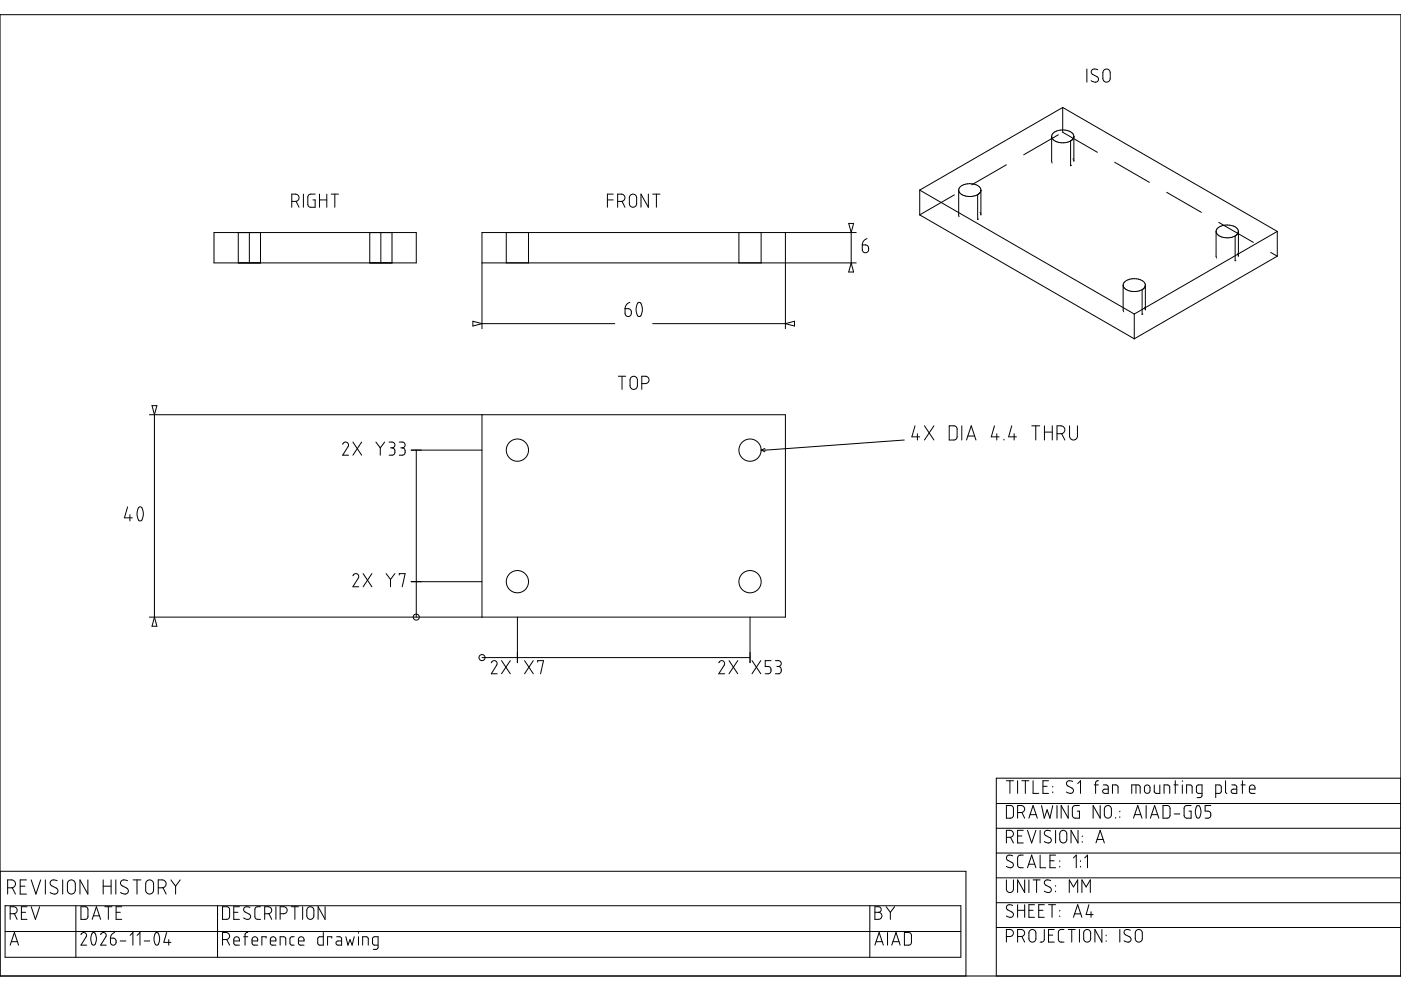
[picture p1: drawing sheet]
<svg xmlns="http://www.w3.org/2000/svg" width="420mm" height="297mm" viewBox="0 0 420 297" stroke-linecap="round" stroke-linejoin="round" font-family="sans-serif">
<g fill="none" stroke="#000" stroke-width=".3">
<path d="M0 4.4h420.1v288.1h-420.1zM315.9 39.8a4.7 4.7 0 0 1 5.9 .3 1.54 1.54 0 0 1-1.1 2.3 4.5 4.5 0 0 1-5.2-1l-.1-.9zM325.9 20.7v3.9M329.2 20.9a1.1 1.1 0 0 0-1.4-.2 1.1 1.1 0 0 0-.4 1.3l1.6 1a.95 .95 0 0 1 .2 1.3 .95 .95 0 0 1-1.3 .2l-.6-.3M330.8 21.8v1.7M330.8 21.8a1.1 1.1 0 0 1 1.1-1.1 1.1 1.1 0 0 1 1 1.1M333 21.8l-.1 1.7a1.1 1.1 0 0 1-1 1.1 1.1 1.1 0 0 1-1.1-1.1M88.6 58.2h-1.1v3.9M88.6 58.2a1.1 1.1 0 0 1 1.1 1.1 1.1 1.1 0 0 1-1.1 1.1M91 58.2v3.9M94.5 58.2h-1.3a.88 .88 0 0 0-.9 .9v2.1a.88 .88 0 0 0 .9 .9h1.3v-2.2h-.6M95.8 59.9h2.2"/>
<path d="M95.8 58.2v3.9M98 58.2v3.9M99.3 58.2h2.2M100.4 58.2v3.9M182.2 59.9h1.7M183.9 58.2h-1.7v3.9M188.7 59.3a1.1 1.1 0 0 1 1.1-1.1 1.1 1.1 0 0 1 1.1 1.1M188.7 59.3v1.7a1.1 1.1 0 0 0 1.1 1.1 1.1 1.1 0 0 0 1.1-1.1v-1.7M194.4 58.2v3.9l-2.2-3.9v3.9M195.7 58.2h2.2M196.8 58.2v3.9M275.8 57v7.4l64.4 37.2"/>
<path d="M275.8 57l42.9-24.8 64.4 37.2M275.8 57l64.4 37.1M288.1 55.9a4.8 4.8 0 0 1 5.8 .3 1.69 1.69 0 0 1-1.5 2.5 4.1 4.1 0 0 1-4.9-1.4l.1-.7zM64.2 69.7h60.6v9.1h-60.6zM87.5 60.4h1.1M88.8 60.3l.9 1.8M144.5 78.8h112.3M185.2 60.4h1.1a1.1 1.1 0 0 0 1.1-1.1 1.1 1.1 0 0 0-1.1-1.1h-1.1v3.9M186.5 60.3l.9 1.8M235.5 69.7v28.8M254.5 67h1.5l-.7 2.7zM255.3 69.7v9.1"/>
<path d="M255.3 78.8l.7 2.7h-1.5zM256.8 69.7h-112.3v28.8M258.6 73.4h.9a1.16 1.16 0 0 1 1 1.3 1.16 1.16 0 0 1-1.3 1l-.5-.5zM260 71.5a1.97 1.97 0 0 0-1.4 1.9M365.3 68.3a4.8 4.8 0 0 1 5.8 .3 1.69 1.69 0 0 1-1.5 2.5 4.1 4.1 0 0 1-4.9-1.5l.1-.6zM383.1 69.4v7.4l-42.9 24.8M383.1 69.4l-42.9 24.7M141.8 96.3l2.7 .7-2.7 .7zM144.5 97h39.9M187.5 92.5h.9a1.16 1.16 0 0 1 1 1.3 1.16 1.16 0 0 1-1.4 1l-.5-.5zM188.9 90.6a1.97 1.97 0 0 0-1.4 1.9M191.2 90.9l.5-.3a2.57 2.57 0 0 1 .9 3l-.4 1-.5 .3a2.57 2.57 0 0 1-.9-2.9z"/>
<path d="M195.7 97h39.8M235.5 97l2.8-.7v1.4zM337.4 84.4a4.4 4.4 0 0 1 6 .7 2.25 2.25 0 0 1-2.6 2.3 3.3 3.3 0 0 1-4-2zM340.2 94.1v7.5M185.4 112.8h2.2M186.5 112.8v3.9M191.1 113.9a1.1 1.1 0 0 0-1.1-1.1 1.1 1.1 0 0 0-1 1.1v1.7a1.1 1.1 0 0 0 1.1 1.1 1.1 1.1 0 0 0 1-1.1M191.2 113.9v1.7M192.5 115h1M193.6 115a1.1 1.1 0 0 0 1.1-1.1 1.1 1.1 0 0 0-1.1-1.1h-1.1v3.9M44.8 124.3h190.7v60.7h-190.7M45.6 121.6h1.5l-.8 2.7z"/>
<path d="M46.3 124.3v60.7M102.8 133.2a.89 .89 0 0 1 1.2-.7 .89 .89 0 0 1 .4 1.3l-1.6 2.6h1.7M105.8 132.5l2.7 3.9M108.5 132.5l-2.7 3.9M112.7 132.5l1.3 1.7M114 134.2v2.2M115.4 132.5l-1.4 1.7M116.7 132.5h.9a.88 .88 0 0 1 .8 .9 .88 .88 0 0 1-.8 .8 1.12 1.12 0 0 1 .8 1.1 1.12 1.12 0 0 1-.8 1.1h-.9M117.1 134.2h.5M119.7 132.5h.9a.88 .88 0 0 1 .9 .9 .88 .88 0 0 1-.9 .8 1.12 1.12 0 0 1 .9 1.1 1.12 1.12 0 0 1-.9 1.1h-.9M120.2 134.2h.4M123.3 134.9h21.2"/>
<path d="M124.8 134.9v50.1M144.5 124.3v60.7M228.3 134.9l1.1 .5M229.4 134.4l-1.1 .5M271.2 131.9l-42.9 3M274.4 127.6l-.9 3.3h2.3M275.1 130v1.9M277.2 127.6l2.9 4.3M280.1 127.6l-2.9 4.3M287 128.6a.94 .94 0 0 0-.9-1h-1.4v4.3h1.4a.94 .94 0 0 0 .9-1M287 128.6v2.3M288.4 127.6v4.3"/>
<path d="M289.9 131.9l1.4-4.3 1.4 4.3M290.3 130.7h2M298.2 127.6l-.9 3.3h2.4M298.9 130v1.9M301.1 131.7v.2M303.4 127.6l-.9 3.3h2.3M304.1 130v1.9M309.4 127.6h2.4M310.6 127.6v4.3M313.2 127.6v4.3M313.2 129.5h2.4M315.6 127.6v4.3"/>
<path d="M317 130h1.2a1.18 1.18 0 0 0 1.2-1.2 1.18 1.18 0 0 0-1.2-1.2h-1.2v4.3M318.4 130l.9 1.9M320.8 127.6v3.1a1.18 1.18 0 0 0 1.1 1.2 1.18 1.18 0 0 0 1.2-1.2v-3.1M38.3 151.9l-1 3.3h2.4M39 154.3v1.8M41.6 152.1l.4-.2a2.57 2.57 0 0 1 .9 2.9l-.4 1.1-.5 .3a2.57 2.57 0 0 1-.8-3zM105.8 172.6a.89 .89 0 0 1 1.2-.6 .89 .89 0 0 1 .5 1.2l-1.7 2.7h1.8M108.9 171.9l2.6 4M111.5 171.9l-2.6 4M115.8 171.9l1.3 1.8M117.1 173.7v2.2M118.4 171.9l-1.3 1.8"/>
<path d="M119.7 172.4v-.5h1.8l-.9 4M123.3 174.3h21.2M46.3 185l.8 2.7h-1.5zM144.5 197.1h80.4M147.3 198.7a.89 .89 0 0 1 1.2-.6 .89 .89 0 0 1 .5 1.2l-1.7 2.7h1.8M150.4 198l2.6 4M153 198l-2.6 4M155.2 185v13.6M157.3 198l2.6 4M159.9 198l-2.6 4M161.2 198.5v-.5h1.8l-.9 4M215.6 198.7a.89 .89 0 0 1 1.2-.6 .89 .89 0 0 1 .4 1.2l-1.6 2.7h1.7"/>
<path d="M218.6 198l2.7 4M221.3 198l-2.7 4M224.9 185v13.6M225.5 198l2.7 4M228.2 198l-2.7 4M230.4 199.8a.97 .97 0 0 1 .8 1.3 .88 .88 0 0 1-.8 .9h-.9M231.2 198h-1.7v1.8h.9M232.5 198h.9a.88 .88 0 0 1 .9 .9 .88 .88 0 0 1-.9 .9 .97 .97 0 0 1 .9 1.3 .88 .88 0 0 1-.9 .9h-.9M233 199.8h.4M301.8 234h2.1M302.9 234v3.8M305.2 234v3.8"/>
<path d="M306.5 234h2.1M307.5 234v3.8M309.8 234v3.8h1.7M312.8 235.7h1.2M314.5 234h-1.7v3.8h1.7M315.7 235.7v.2M315.7 237.4v.2M321.7 234.2a1.04 1.04 0 0 0-1.4-.1 1.04 1.04 0 0 0-.3 1.3l1.5 .8a.91 .91 0 0 1 .2 1.3 .91 .91 0 0 1-1.3 .2l-.6-.3M323.2 234.9l.8-.9v3.8M328.1 235.3h1.3M329.4 234l-.4 .1-.4 .3v3.4M330.9 235.3h.8"/>
<path d="M331.7 235.3l.5 .2 .2 .4M332.4 235.9v1.9h-1.1a.63 .63 0 0 1-.6-.6 .63 .63 0 0 1 .6-.7h1.1M335.3 235.9v1.9M335.3 235.9l-.4-.6h-1.3v2.5M340.7 235.3v2.5M341.9 235.9l-.3-.6h-2.2v2.5M341.9 235.9v1.9M343.5 235.5a.84 .84 0 0 1 .9-.2 .84 .84 0 0 1 .5 .8v.9a.84 .84 0 0 1-.8 .8 .84 .84 0 0 1-.9-.8zM346.2 235.3v2.1l.3 .4h1.3v-2.5M350.8 235.9l-.4-.6h-1.3v2.5M350.8 235.9v1.9M352 235.3h1.3"/>
<path d="M352.5 234v3.8M354.6 234v.2M354.6 235.3v2.5M357.5 235.9v1.9M357.5 235.9l-.4-.6h-1.2v2.5M358.8 235.9l.4-.6h1.3l-.1 3.4-.3 .3-1.1 .1M358.8 235.9l.2 1.7 1.5 .2M366.3 235.9l-.2 1.7-1.5 .2M366.3 235.9l-.4-.6h-1.3v3.8M367.5 234v3.4l.5 .4M369.4 235.3h1.1l.4 .6M370.9 235.9v1.9h-1a.63 .63 0 0 1-.7-.6 .63 .63 0 0 1 .7-.7h1"/>
<path d="M372.2 235.3h1.2M372.6 234v3.8M374.7 236.5h1.7a.89 .89 0 0 0-.6-1.2 .89 .89 0 0 0-1.1 .8l.2 1.5 1.5 .2M420.1 233.3h-121.3v59.2M298.8 240.8h121.3M298.8 248.3h121.3M298.8 255.7h121.3M301.8 251h1.1M302.9 251a1.05 1.05 0 0 0 1-1.1 1.05 1.05 0 0 0-1-1h-1.1v3.8M303.1 251l.8 1.7M303.1 241.4a.86 .86 0 0 1 .8 .9v2.1a.84 .84 0 0 1-.8 .8M303.1 241.4h-1.3v3.8h1.3"/>
<path d="M303.7 256.5a1.04 1.04 0 0 0-1.4-.1 1.04 1.04 0 0 0-.3 1.3l1.5 .8a.91 .91 0 0 1 .2 1.3 .91 .91 0 0 1-1.3 .2l-.6-.3M305.2 243.5l1 .1a1.05 1.05 0 0 0 1.1-1.1 1.05 1.05 0 0 0-1.1-1.1h-1v3.8M305.2 257.2v2M305.2 250.6h1.3M305.2 259.3a.84 .84 0 0 0 .8 .8h.9M306.5 243.5l.8 1.7M306.9 256.3h-.9a.84 .84 0 0 0-.8 .9M306.9 248.9h-1.7v3.8h1.7M308.1 248.9l1.3 3.8 1.3-3.8M308.5 259h1.8M308.6 245.2l1.2-3.8 1.3 3.8M308.9 244.2h1.8"/>
<path d="M311.9 248.9v3.8M311.9 256.3v3.8h1.7M312.4 241.4l.8 3.8 .8-2.5 .9 2.5 .8-3.8M314.9 258h1.2M315.1 249.1a1.04 1.04 0 0 0-1.4-.2 1.04 1.04 0 0 0-.3 1.4l1.4 .8a.91 .91 0 0 1 .3 1.3 .91 .91 0 0 1-1.3 .2l-.6-.4M316.6 248.9v3.8M316.6 256.3h-1.7v3.8h1.7M317 241.4v3.8M317.8 258v.2M317.8 259.7v.2M318.3 249.1l.6-.2 .8 .4 .2 2.3a1.05 1.05 0 0 1-1 1.1 1.05 1.05 0 0 1-1.1-1.1l.1-2zM320.4 241.4v3.8l-2.2-3.8v3.8"/>
<path d="M321.9 257.2l.9-.9v3.8M323.3 248.9v3.8l-2.1-3.8v3.8M323.7 241.4h-1.2a.86 .86 0 0 0-.9 .9v2.1a.84 .84 0 0 0 .9 .8h1.2v-2.1h-.6M324 258v.2M324 259.7v.2M324.6 250.6v.2M324.6 252.2v.3M325.3 257.2l.8-.9v3.8M328.7 252.7l1.2-3.8 1.3 3.8M329 251.6h1.9M329.9 241.4v3.8l-2.1-3.8v3.8M331.2 242.5v1.7"/>
<path d="M331.2 242.5a1.05 1.05 0 0 1 1.1-1.1 1.05 1.05 0 0 1 1 1.1M333.3 242.5v1.7a1.05 1.05 0 0 1-1 1 1.05 1.05 0 0 1-1.1-1M334.6 245v.2M335.8 243.1v.2M335.8 244.8v.2M339.9 245.2l1.3-3.8 1.3 3.8M340.3 244.2h1.8M343.7 241.4v3.8M345 245.2l1.3-3.8 1.2 3.8M345.4 244.2h1.8M348.8 241.4h1.3a.85 .85 0 0 1 .8 .9v2.1a.84 .84 0 0 1-.8 .8h-1.3zM352.1 244h1.7"/>
<path d="M357.2 241.4h-1.2a.84 .84 0 0 0-.9 .9v2.1a.84 .84 0 0 0 .9 .8h1.2v-2.1h-.6M358.9 241.7l.4-.3a2.56 2.56 0 0 1 .6 3.2l-.6 .6a2.56 2.56 0 0 1-.6-3.2zM363.1 241.4h-1.7v1.7h.9a1.07 1.07 0 0 1 .8 1.1 1.07 1.07 0 0 1-.8 1h-.9M0 261.2h289.7v31.3M1.5 271.5h286.7v15.4h-286.7zM1.5 279.2h286.7M2.3 266.1h1.2a1.18 1.18 0 0 0 1.1-1.2 1.18 1.18 0 0 0-1.1-1.2h-1.2v4.3M3 273.9h1.1a1.05 1.05 0 0 0 1.1-1.1 1.05 1.05 0 0 0-1.1-1h-1.1v3.8M3.7 266.1l.9 1.9M4.3 273.9l.8 1.7M6.1 265.6h1.4M6.4 273.5h1.3"/>
<path d="M7.9 263.7h-1.8v4.3h1.8M8.1 271.8h-1.7v3.8h1.7M9.4 263.7l1.4 4.3 1.4-4.3M9.4 271.8l1.2 3.8 1.3-3.8M13.6 263.7v4.3M15.5 265.5l1.4 .7M16.9 266.2a1.02 1.02 0 0 1 .3 1.5 1.02 1.02 0 0 1-1.5 .2l-.7-.4M17.1 264a1.28 1.28 0 0 0-1.3-.2 1.28 1.28 0 0 0-.7 1.1l.4 .6M18.8 263.7v4.3M20.7 264a1.19 1.19 0 0 1 1.9 .9v1.9a1.18 1.18 0 0 1-1.2 1.2 1.18 1.18 0 0 1-1.2-1.2l.1-2.3zM22.8 271.5v15.4M24.3 271.8h1.2a.83 .83 0 0 1 .9 .8v2.1a.84 .84 0 0 1-.9 .9h-1.2z"/>
<path d="M26.4 263.7v4.3l-2.4-4.3v4.3M27.6 275.6l1.3-3.8 1.3 3.8M27.6 279.7l.5-.2a2.56 2.56 0 0 1 .6 3.2l-.6 .6a2.56 2.56 0 0 1-.6-3.2zM28 274.5h1.8M30.9 265.6h2.4M30.9 263.7v4.3M31.4 271.8h2.1M32.5 271.8v3.8M33.3 263.7v4.3M34.4 279.5l-.4 .2a1.75 1.75 0 0 0-.9 1.5M34.7 263.7v4.3M34.8 273.5h1.3"/>
<path d="M36.5 271.8h-1.7v3.8h1.7M36.7 265.5l1.3 .7M38 266.2a1.02 1.02 0 0 1 .3 1.5 1.02 1.02 0 0 1-1.5 .2l-.7-.4M38.3 264a1.28 1.28 0 0 0-1.4-.2 1.28 1.28 0 0 0-.7 1.1l.5 .6M39.9 263.7h2.4M41.1 263.7v4.3M44.2 264a1.19 1.19 0 0 1 1.9 .9l-.1 1.9a1.18 1.18 0 0 1-1.1 1.2 1.18 1.18 0 0 1-1.2-1.2v-2.3zM46.6 279.7l.4-.2a2.56 2.56 0 0 1 .6 3.2l-.6 .6a2.56 2.56 0 0 1-.6-3.2zM47.5 266.1h1.1a1.18 1.18 0 0 0 1.2-1.2 1.18 1.18 0 0 0-1.2-1.2h-1.1v4.3M48.9 266.1l.9 1.9M50 279.5l-.9 3h2.1M51.2 263.7l1.5 1.9"/>
<path d="M52.7 265.6v2.4M54.1 263.7l-1.4 1.9M65.2 271.5v15.4M66.7 271.8h1.3a.85 .85 0 0 1 .9 .8l-.1 2.1a.84 .84 0 0 1-.8 .9h-1.3zM70.1 273.5h1.3M71.8 271.8h-1.7v3.8h1.7M73.5 273.4l1.2 .6a.91 .91 0 0 1 .3 1.3 .91 .91 0 0 1-1.4 .2l-.5-.4M74.1 279.5h.2M74.1 279.5l-.4 .2-.2 .4M75 272a1.04 1.04 0 0 0-1.4-.2 1.04 1.04 0 0 0-.3 1.4l.2 .2M78.1 271.8h-.8a.84 .84 0 0 0-.9 .8v2.1a.84 .84 0 0 0 .9 .9h.8M79.4 273.9h1a1.05 1.05 0 0 0 1.1-1.1 1.05 1.05 0 0 0-1.1-1h-1v3.8"/>
<path d="M80.6 273.9l.9 1.7M82.7 271.8v3.8M84 273.9h1.1a1.05 1.05 0 0 0 1-1.1 1.05 1.05 0 0 0-1-1h-1.1v3.8M87.4 271.8h2.1M88.4 271.8v3.8M90.8 271.8v3.8M92.2 272.2a1.06 1.06 0 0 1 1.2-.4 1.06 1.06 0 0 1 .7 1v1.7a1.05 1.05 0 0 1-1 1.1 1.05 1.05 0 0 1-1.1-1.1zM97 279.5v3.8h-1.3l-.4-.6v-1.5l.4-.4h1.3M97.5 271.8v3.8l-2.1-3.8v3.8M107.5 279.5v.2M260.9 271.5v15.4M262.4 271.8h1a.84 .84 0 0 1 .9 .8 .84 .84 0 0 1-.9 .9 1.05 1.05 0 0 1 1.1 1 1.05 1.05 0 0 1-1.1 1.1h-1z"/>
<path d="M262.4 273.5h1M265.7 271.8l1.3 1.7M266.2 279.5v3.8M267 273.5v2.1M268.3 271.8l-1.3 1.7M272.5 279.5a.84 .84 0 0 1 .8 .9v2.1M272.5 279.5h-1.3v3.8h1.3M298.8 263.1h121.3M298.8 270.6h121.3M298.8 278h121.3M301.8 263.7v2.8a1.05 1.05 0 0 0 1.1 1 1.05 1.05 0 0 0 1-1v-2.8M303.7 271.4a1.04 1.04 0 0 0-1.4-.2 1.04 1.04 0 0 0-.3 1.4l1.5 .8a.91 .91 0 0 1 .2 1.3 .91 .91 0 0 1-1.3 .2l-.6-.4"/>
<path d="M305.2 271.2v3.8M305.2 272.9h2.1M307.3 263.7v3.8l-2.1-3.8v3.8M307.3 271.2v3.8M308.1 260.1l1.3-3.8 1.3 3.8M308.6 279.7a1.05 1.05 0 0 1 1-1.1 1.05 1.05 0 0 1 1.1 1.1v1.6M308.6 263.7v3.8M308.6 279.7v1.6M308.6 272.9h1.2M309.8 263.7h2.1M310.2 271.2h-1.6v3.8h1.6M310.9 263.7v3.8"/>
<path d="M311.5 272.9h1.3M313.2 278.6v3a.84 .84 0 0 1-.9 .8M313.2 271.2h-1.7v3.8h1.7M314.5 271.2h2.1M315.1 263.9a1.04 1.04 0 0 0-1.4-.1 1.04 1.04 0 0 0-.3 1.3l1.4 .8a.91 .91 0 0 1 .3 1.4 .91 .91 0 0 1-1.3 .1l-.6-.3M315.5 271.2v3.8M316.1 278.6h-1.6v3.8h1.6M316.6 265.4v.2M316.6 267.1v.2M317.8 272.9v.2M317.8 274.5v.2M319.1 278.6h-.9a.84 .84 0 0 0-.8 .8v2.2a.84 .84 0 0 0 .8 .8"/>
<path d="M320.4 278.6h2.1M320.7 267.5v-3.8l1.2 2.2 1.3-2.2v3.8M321.4 278.6v3.8M321.9 275l1.3-3.8 1.3 3.8M322.3 273.9h1.8M323.7 278.6v3.8M324.5 267.5v-3.8l1.2 2.2 1.3-2.2v3.8M326.6 271.2l-.9 2.9h2.1M327.2 273.3v1.7M330.5 278.6v3.8l-2.1-3.8v3.8M335.8 278.6v3.8M339 278.8a1.04 1.04 0 0 0-1.4-.1 1.04 1.04 0 0 0-.3 1.3l1.4 .8a.91 .91 0 0 1 .3 1.3 .91 .91 0 0 1-1.3 .2l-.6-.3"/>
<path d="M3 283.3l1.3-3.8 1.3 3.8M3.4 282.3h1.8M24.3 280.1a.85 .85 0 0 1 1.1-.5 .85 .85 0 0 1 .4 1.2l-1.5 2.5h1.7M30.2 280.1a.85 .85 0 0 1 1.1-.5 .85 .85 0 0 1 .4 1.2l-1.5 2.5h1.7M33.1 282.5a.84 .84 0 0 0 .9 .8 .84 .84 0 0 0 .8-.8M33.1 281.2h.9a.95 .95 0 0 1 .8 1.3M33.1 281.2v1.3M36.1 282h1.7M39 280.4l.9-.9v3.8M41.1 280.4l.9-.9v3.8M43.2 282h1.7M50.6 281.6v1.7"/>
<path d="M66.7 281.6h1.1a1.05 1.05 0 0 0 1-1 1.05 1.05 0 0 0-1-1.1h-1.1v3.8M68 281.6l.9 1.7M70.1 282h1.7a.89 .89 0 0 0-.6-1.2 .89 .89 0 0 0-1.1 .8l.2 1.5 1.5 .2M73.1 280.8h1.2M73.5 280.1v3.2M75.6 282h1.7a.89 .89 0 0 0-.6-1.2 .89 .89 0 0 0-1.1 .8l.2 1.5 1.5 .2M79.8 281.2v-.4h-1.3v2.5M81.1 282h1.6a.88 .88 0 0 0-.5-1.2 .88 .88 0 0 0-1.1 .8l.2 1.5 1.4 .2M84 283.3v-2.5h1.3l.3 .4 .1 2.1M88.2 280.8h-.9l-.3 .4v1.5l.3 .6h.9M89.5 282h1.7a.89 .89 0 0 0-.6-1.2 .89 .89 0 0 0-1.1 .8l.2 1.5 1.5 .2M99.5 281.2v-.4h-1.3v2.5"/>
<path d="M101 280.8h1.1l.3 .6v1.9h-1a.63 .63 0 0 1-.6-.6 .63 .63 0 0 1 .6-.7h1M103.7 280.8l.7 2.5 .6-1.7 .6 1.7 .6-2.5M107.5 280.8v2.5M108.8 283.3v-2.5h1.3l.3 .4v2.1M111.9 284.6h.9M112.3 280.8l-.4 .2-.2 .4 .1 1.5 .5 .4M112.4 280.8h1v3.1l-.2 .5-.4 .2M112.4 283.3h1M262.4 283.3l1.3-3.8 1.2 3.8M262.7 282.3h1.9M267.4 283.3l1.3-3.8 1.3 3.8M267.8 282.3h1.8"/>
<path d="M273.3 282.5a.84 .84 0 0 1-.8 .8M301.8 280.7h1.1a1.05 1.05 0 0 0 1-1 1.05 1.05 0 0 0-1-1.1h-1.1v3.8M305.2 280.7h1a1.05 1.05 0 0 0 1.1-1 1.05 1.05 0 0 0-1.1-1.1h-1v3.8M306.5 280.7l.8 1.7M308.6 281.3a1.05 1.05 0 0 0 1 1.1 1.05 1.05 0 0 0 1.1-1.1M311.9 282.4h.5M314.5 280.3h1.2M318.2 282.4h.9M325 281.3a1.05 1.05 0 0 0 1 1.1 1.05 1.05 0 0 0 1.1-1.1M325 281.3v-1.6a1.05 1.05 0 0 1 1-1.1 1.05 1.05 0 0 1 1.1 1.1v1.6M331.7 280.3v.2M331.7 282v.2"/>
<path d="M340.5 281.3v-1.6a1.05 1.05 0 0 1 1-1.1 1.05 1.05 0 0 1 1.1 1.1v1.6M340.5 281.3a1.05 1.05 0 0 0 1 1.1 1.05 1.05 0 0 0 1.1-1.1"/>
<circle cx="155.2" cy="134.9" r="3.3"/>
<circle cx="224.9" cy="134.9" r="3.3"/>
<circle cx="155.2" cy="174.4" r="3.3"/>
<circle cx="224.9" cy="174.4" r="3.3"/>
<circle cx="124.8" cy="185" r=".91"/>
<circle cx="144.6" cy="197.1" r=".91"/>
</g>
<g fill="none" stroke="#000" stroke-width=".3" stroke-dasharray="12 6">
<path d="M318.7 39.6v-7.4M318.7 39.6l64.4 37.2M315.4 48.3v-7.4M315.4 48.3v.3M321.1 49.7v-7.5M321.1 49.7l.1-.1M322.1 48.3v-7.4M322.1 48.3l-.1-.4M71.5 78.8v-9.1M71.5 78.8h3.3M71.5 69.7h3.3M74.8 78.8v-9.1"/>
<path d="M74.8 78.8h3.3M74.8 69.7h3.3M78.1 78.8h-6.6M78.1 69.7h-6.6M78.1 78.8v-9.1M110.9 78.8v-9.1M110.9 78.8h3.3M110.9 69.7h3.3M114.2 78.8v-9.1M114.2 78.8h3.4M114.2 69.7h3.4M117.6 78.8h-6.7"/>
<path d="M117.6 69.7h-6.7M117.6 78.8v-9.1M151.8 78.8v-9.1M158.5 78.8h-6.7M158.5 69.7h-6.7M158.5 78.8v-9.1M221.6 78.8v-9.1M228.3 78.8h-6.7M228.3 69.7h-6.7M228.3 78.8v-9.1M275.8 64.4l42.9-24.8M287.5 64.4v-7.4"/>
<path d="M287.5 64.4v.3M293.2 65.8v-7.5M293.2 65.8l.1-.1M294.2 64.4v-7.4M294.2 64.4l-.1-.4M364.7 76.8v-7.4M364.7 76.8v.3M370.4 78.1v-7.4M370.4 78.1h.1M371.4 76.8v-7.4M371.4 76.8l-.1-.4M336.8 92.9v-7.5"/>
<path d="M336.8 92.9l.1 .3M342.5 94.3v-7.5M342.5 94.3l.1-.1M343.5 92.9v-7.5M343.5 92.9l-.1-.4"/>
</g>
<path d="M315.4 48.6l.1 .3M321.3 49.5l.1-.1M322 47.9l-.2-.3M287.5 64.7l.1 .3M293.4 65.6h.1M294.1 64l-.2-.3M364.7 77.1l.1 .2M370.6 78l.1-.1M371.3 76.4l-.2-.3M336.9 93.2l.1 .3M342.8 94.1v-.1M343.4 92.5l-.2-.3" fill="none" stroke="#000" stroke-width=".3" stroke-dasharray="12 6" stroke-dashoffset="-.2"/>
<path d="M315.5 48.9l.2 .2M321.6 49.3l.1-.1M287.6 65l.2 .2M293.7 65.4l.1-.1M364.8 77.3l.2 .3M370.9 77.8l.1-.1M337 93.5l.1 .2M343 93.9l.1-.1" fill="none" stroke="#000" stroke-width=".3" stroke-dasharray="12 6" stroke-dashoffset="-.4"/>
<path d="M315.7 49.1l.2 .3M321.7 49.1l.1-.1M321.8 49h.1M287.8 65.2l.3 .3M293.9 65.2h.1M293.9 65.2l.1-.2M365 77.6l.3 .3M371.1 77.6v-.1M371.1 77.5l.1-.1M337.1 93.7l.3 .3M343.2 93.7v-.1M343.2 93.6l.1-.1" fill="none" stroke="#000" stroke-width=".3" stroke-dasharray="12 6" stroke-dashoffset="-.6"/>
<g fill="none" stroke="#000" stroke-width=".3" stroke-dasharray="12 6" stroke-dashoffset="-.8">
<path d="M315.9 49.4l.4 .2M321.5 47.2l-.4-.3M321.9 48.9v-.1M321.9 48.8l.1-.1M288.1 65.5l.3 .2M293.6 63.3l-.4-.3M294 65l.1-.1M294.1 64.9v-.1M365.3 77.9l.3 .2M370.8 75.7l-.4-.3M371.2 77.3h.1M371.3 77.3v-.1"/>
<path d="M337.4 94l.3 .2M342.9 91.8l-.4-.3M343.4 93.5v-.2M343.4 93.3h.1"/>
</g>
<path d="M316.3 49.6l.3 .2M321.1 46.9l-.5-.2M322.1 48.4v-.1M288.4 65.7l.3 .2M293.2 63l-.5-.2M294.2 64.5v-.1M365.6 78.1l.3 .2M370.4 75.4l-.5-.2M371.4 76.9v-.1M337.7 94.2l.4 .2M342.5 91.5l-.5-.2M343.5 93v-.1" fill="none" stroke="#000" stroke-width=".3" stroke-dasharray="12 6" stroke-dashoffset="-1.1"/>
<path d="M316.6 49.8l.4 .2M288.7 65.9l.4 .2M365.9 78.3l.4 .1M338.1 94.4l.4 .1" fill="none" stroke="#000" stroke-width=".3" stroke-dasharray="12 6" stroke-dashoffset="-1.3"/>
<path d="M317 50l.4 .1M289.1 66.1l.5 .1M366.3 78.4l.5 .2M338.5 94.5l.4 .2" fill="none" stroke="#000" stroke-width=".3" stroke-dasharray="12 6" stroke-dashoffset="-1.6"/>
<path d="M317.4 50.1l.5 .1M320 46.5l-.6-.1M289.6 66.2l.4 .1M292.1 62.6l-.6-.1M366.8 78.6l.4 .1M369.3 75l-.6-.1M338.9 94.7l.4 .1M341.4 91.1l-.6-.1" fill="none" stroke="#000" stroke-width=".3" stroke-dasharray="12 6" stroke-dashoffset="-1.9"/>
<path d="M317.9 50.2h.5M290 66.3h.5M367.2 78.7h.5M339.3 94.8h.5" fill="none" stroke="#000" stroke-width=".3" stroke-dasharray="12 6" stroke-dashoffset="-2.2"/>
<path d="M318.4 50.2h.5M290.5 66.3h.5M367.7 78.7h.5M339.8 94.8h.5" fill="none" stroke="#000" stroke-width=".3" stroke-dasharray="12 6" stroke-dashoffset="-2.5"/>
<path d="M318.9 50.2h.5M291 66.3h.5M368.2 78.7h.5M340.3 94.8h.5" fill="none" stroke="#000" stroke-width=".3" stroke-dasharray="12 6" stroke-dashoffset="-2.8"/>
<path d="M318.1 46.4l-.7 .1M319.4 50.2l.4-.1M290.2 62.5l-.6 .1M291.5 66.3l.5-.1M367.4 74.9l-.6 .1M368.7 78.7l.5-.1M339.5 91l-.6 .1M340.8 94.8l.5-.1" fill="none" stroke="#000" stroke-width=".3" stroke-dasharray="12 6" stroke-dashoffset="-3.2"/>
<path d="M319.8 50.1l.5-.1M292 66.2l.4-.1M369.2 78.6l.4-.1M341.3 94.7l.4-.1" fill="none" stroke="#000" stroke-width=".3" stroke-dasharray="12 6" stroke-dashoffset="-3.5"/>
<path d="M320.3 50l.4-.2M292.4 66.1l.4-.1M369.6 78.5l.4-.2M341.7 94.6l.5-.2" fill="none" stroke="#000" stroke-width=".3" stroke-dasharray="12 6" stroke-dashoffset="-3.8"/>
<path d="M320.7 49.8l.4-.1M292.8 66l.4-.2M370 78.3l.4-.2M342.2 94.4l.3-.1" fill="none" stroke="#000" stroke-width=".3" stroke-dasharray="12 6" stroke-dashoffset="-4.1"/>
<path d="M321.7 49.2v-.1M321.8 47.6l-.3-.4M293.8 65.3l.1-.1M293.9 63.7l-.3-.4M371 77.7l.1-.1M371.1 76.1l-.3-.4M343.1 93.8l.1-.1M343.2 92.2l-.3-.4" fill="none" stroke="#000" stroke-width=".3" stroke-dasharray="12 6" stroke-dashoffset="-.5"/>
<path d="M320.6 46.7l-.6-.2M292.7 62.8l-.6-.2M369.9 75.2l-.6-.2M342 91.3l-.6-.2" fill="none" stroke="#000" stroke-width=".3" stroke-dasharray="12 6" stroke-dashoffset="-1.5"/>
<path d="M319.4 46.4h-.7M291.5 62.5h-.7M368.7 74.9h-.7M340.8 91h-.6" fill="none" stroke="#000" stroke-width=".3" stroke-dasharray="12 6" stroke-dashoffset="-2.3"/>
<path d="M318.7 46.4h-.6M290.8 62.5h-.6M368 74.9h-.6M340.2 91h-.7" fill="none" stroke="#000" stroke-width=".3" stroke-dasharray="12 6" stroke-dashoffset="-2.7"/>
<path d="M317.4 46.5l-.5 .2M289.6 62.6l-.6 .2M366.8 75l-.6 .2M338.9 91.1l-.6 .2" fill="none" stroke="#000" stroke-width=".3" stroke-dasharray="12 6" stroke-dashoffset="-3.6"/>
<path d="M316.9 46.7l-.5 .2M289 62.8l-.5 .2M366.2 75.2l-.5 .2M338.3 91.3l-.5 .2" fill="none" stroke="#000" stroke-width=".3" stroke-dasharray="12 6" stroke-dashoffset="-4"/>
<path d="M316.4 46.9l-.5 .3M288.5 63l-.4 .3M365.7 75.4l-.4 .3M337.8 91.5l-.4 .3" fill="none" stroke="#000" stroke-width=".3" stroke-dasharray="12 6" stroke-dashoffset="-4.3"/>
<path d="M315.9 47.2l-.3 .4M288.1 63.3l-.3 .4M365.3 75.7l-.3 .4M337.4 91.8l-.3 .4" fill="none" stroke="#000" stroke-width=".3" stroke-dasharray="12 6" stroke-dashoffset="-4.7"/>
<path d="M315.6 47.6l-.2 .3M287.8 63.7l-.2 .3M365 76.1l-.2 .3M337.1 92.2l-.2 .3" fill="none" stroke="#000" stroke-width=".3" stroke-dasharray="12 6" stroke-dashoffset="-5"/>
<path d="M315.4 47.9v.4M287.6 64l-.1 .4M364.8 76.4l-.1 .4M336.9 92.5l-.1 .4" fill="none" stroke="#000" stroke-width=".3" stroke-dasharray="12 6" stroke-dashoffset="-5.2"/>
<path d="M321.2 49.6l.1-.1M293.3 65.7l.1-.1M370.5 78.1l.1-.1M342.6 94.2l.2-.1" fill="none" stroke="#000" stroke-width=".3" stroke-dasharray="12 6" stroke-dashoffset="-.1"/>
<path d="M321.4 49.4h.1M321.5 49.4l.1-.1M293.5 65.6l.1-.1M293.6 65.5l.1-.1M370.7 77.9h.1M370.8 77.9l.1-.1M342.8 94h.1M342.9 94l.1-.1" fill="none" stroke="#000" stroke-width=".3" stroke-dasharray="12 6" stroke-dashoffset="-.3"/>
<path d="M321.9 49v-.1M294 65h.1M371.2 77.4v-.1M343.3 93.5h.1" fill="none" stroke="#000" stroke-width=".3" stroke-dasharray="12 6" stroke-dashoffset="-.7"/>
<path d="M322 48.7v-.1M294.1 64.8v-.1M371.3 77.2v-.1M343.4 93.3l.1-.1" fill="none" stroke="#000" stroke-width=".3" stroke-dasharray="12 6" stroke-dashoffset="-.9"/>
<path d="M322 48.6v-.1M322 48.5l.1-.1M294.1 64.7l.1-.1M294.2 64.6v-.1M371.3 77.1l.1-.1M371.4 77v-.1M343.5 93.2v-.1M343.5 93.1v-.1" fill="none" stroke="#000" stroke-width=".3" stroke-dasharray="12 6" stroke-dashoffset="-1"/>
</svg>
